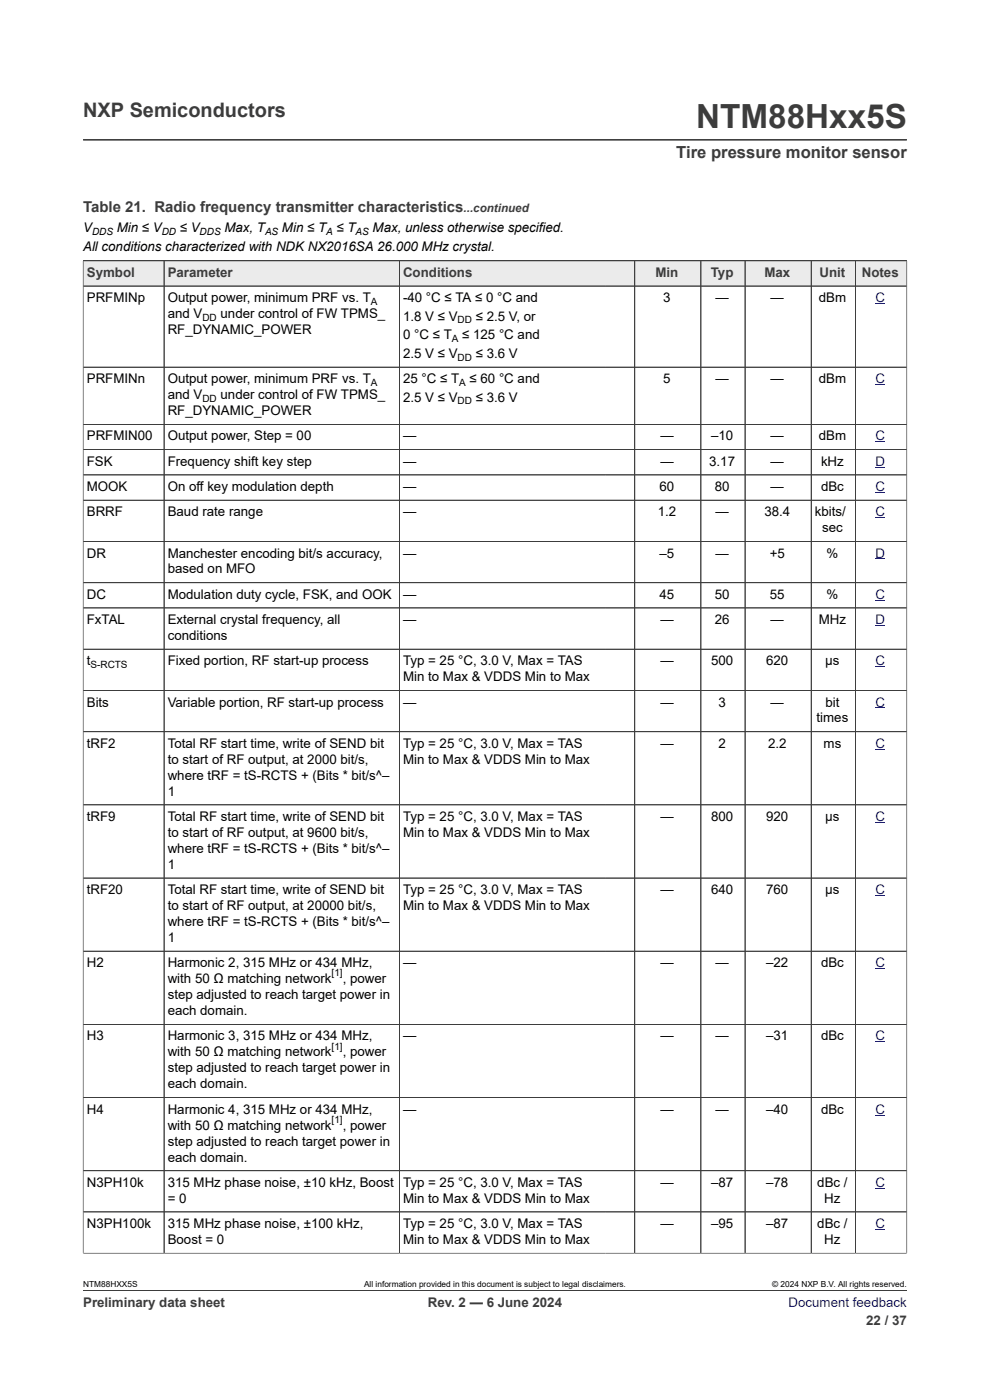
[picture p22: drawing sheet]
<svg xmlns="http://www.w3.org/2000/svg" width="210mm" height="297mm" viewBox="0 0 210 297" stroke-linecap="round" stroke-linejoin="round" font-family="sans-serif">
<defs><g id="words">
<text font-size="7.1" fill="#3c3c3c" x="147.7" y="27.2">NTM88Hxx5S</text>
<text font-size="4.2" fill="#3c3c3c" x="17.6" y="24.8">NXP Semiconductors</text>
<text font-size="3.5" fill="#3c3c3c" x="143.5" y="33.5">Tire pressure monitor sensor</text>
<text font-size="3.2" fill="#3c3c3c" x="17.6" y="45.1">Table 21. Radio frequency transmitter characteristics</text>
<g font-size="2.8">
<text x="17.6" y="49.3">V</text>
<text x="17.6" y="53.2">All conditions characterized with NDK NX2016SA 26.000 MHz crystal.</text>
<text x="24.8" y="49.3">Min ≤ V</text>
<text x="38.1" y="49.3">≤ V</text>
<text x="47.6" y="49.3">Max, T</text>
<text x="59.8" y="49.3">Min ≤ T ≤ T</text>
<text x="79" y="49.3">Max, unless otherwise specified.</text>
<text x="18.4" y="64.1">PRFMINp</text>
<text x="35.6" y="64.1">Output power, minimum PRF vs. T</text>
<text x="85.5" y="64.1">-40 °C ≤ TA ≤ 0 °C and</text>
<text x="140.7" y="64.1">3</text>
<text x="151.8" y="64.1">—</text>
<text x="163.5" y="64.1">—</text>
<text x="173.7" y="64.1">dBm</text>
<text x="35.6" y="67.5">and V</text>
<text x="35.6" y="70.9">RF_DYNAMIC_POWER</text>
<text x="46.8" y="67.5">under control of FW TPMS_</text>
<text x="85.5" y="68">1.8 V ≤ V</text>
<text x="85.5" y="72">0 °C ≤ T</text>
<text x="98" y="72">≤ 125 °C and</text>
<text x="100.9" y="68">≤ 2.5 V, or</text>
<text x="85.5" y="75.9">2.5 V ≤ V</text>
<text x="100.9" y="75.9">≤ 3.6 V</text>
<text x="18.4" y="81.3">PRFMINn</text>
<text x="35.6" y="81.3">Output power, minimum PRF vs. T</text>
<text x="85.5" y="81.3">25 °C ≤ T</text>
<text x="99.6" y="81.3">≤ 60 °C and</text>
<text x="140.7" y="81.3">5</text>
<text x="151.8" y="81.3">—</text>
<text x="163.5" y="81.3">—</text>
<text x="173.7" y="81.3">dBm</text>
<text x="35.6" y="84.7">and V</text>
<text x="35.6" y="88.1">RF_DYNAMIC_POWER</text>
<text x="46.8" y="84.7">under control of FW TPMS_</text>
<text x="85.5" y="85.3">2.5 V ≤ V</text>
<text x="100.9" y="85.3">≤ 3.6 V</text>
<text x="18.4" y="93.4">PRFMIN00</text>
<text x="35.6" y="93.4">Output power, Step = 00</text>
<text x="85.5" y="93.4">—</text>
<text x="140.1" y="93.4">—</text>
<text x="150.8" y="93.4">–10</text>
<text x="163.5" y="93.4">—</text>
<text x="173.7" y="93.4">dBm</text>
<text x="18.4" y="98.8">FSK</text>
<text x="35.6" y="98.8">Frequency shift key step</text>
<text x="85.5" y="98.8">—</text>
<text x="140.1" y="98.8">—</text>
<text x="150.4" y="98.8">3.17</text>
<text x="163.5" y="98.8">—</text>
<text x="174.2" y="98.8">kHz</text>
<text x="18.4" y="104.2">MOOK</text>
<text x="35.6" y="104.2">On off key modulation depth</text>
<text x="85.5" y="104.2">—</text>
<text x="139.9" y="104.2">60</text>
<text x="151.6" y="104.2">80</text>
<text x="163.5" y="104.2">—</text>
<text x="174.2" y="104.2">dBc</text>
<text x="18.4" y="109.5">BRRF</text>
<text x="35.6" y="109.5">Baud rate range</text>
<text x="85.5" y="109.5">—</text>
<text x="139.5" y="109.5">1.2</text>
<text x="151.8" y="109.5">—</text>
<text x="162.1" y="109.5">38.4</text>
<text x="172.8" y="109.5">kbits/</text>
<text x="174.4" y="112.9">sec</text>
<text x="18.4" y="118.3">DR</text>
<text x="35.6" y="118.3">Manchester encoding bit/s accuracy,</text>
<text x="85.5" y="118.3">—</text>
<text x="139.9" y="118.3">–5</text>
<text x="151.8" y="118.3">—</text>
<text x="163.3" y="118.3">+5</text>
<text x="175.3" y="118.3">%</text>
<text x="35.6" y="121.7">based on MFO</text>
<text x="18.4" y="127">DC</text>
<text x="35.6" y="127">Modulation duty cycle, FSK, and OOK</text>
<text x="85.5" y="127">—</text>
<text x="139.9" y="127">45</text>
<text x="151.6" y="127">50</text>
<text x="163.3" y="127">55</text>
<text x="175.3" y="127">%</text>
<text x="18.4" y="132.4">FxTAL</text>
<text x="35.6" y="132.4">External crystal frequency, all</text>
<text x="35.6" y="135.8">conditions</text>
<text x="85.5" y="132.4">—</text>
<text x="140.1" y="132.4">—</text>
<text x="151.6" y="132.4">26</text>
<text x="163.5" y="132.4">—</text>
<text x="173.7" y="132.4">MHz</text>
<text x="18.4" y="141.1">t</text>
<text x="35.6" y="141.1">Fixed portion, RF start-up process</text>
<text x="85.5" y="141.1">Typ = 25 °C, 3.0 V, Max = TAS</text>
<text x="140.1" y="141.1">—</text>
<text x="150.8" y="141.1">500</text>
<text x="162.5" y="141.1">620</text>
<text x="175.1" y="141.1">µs</text>
<text x="18.4" y="149.9">Bits</text>
<text x="35.6" y="149.9">Variable portion, RF start-up process</text>
<text x="85.5" y="144.5">Min to Max &amp; VDDS Min to Max</text>
<text x="85.5" y="149.9">—</text>
<text x="140.1" y="149.9">—</text>
<text x="152.4" y="149.9">3</text>
<text x="163.5" y="149.9">—</text>
<text x="175.1" y="149.9">bit</text>
<text x="173.2" y="153.3">times</text>
<text x="18.4" y="158.6">tRF2</text>
<text x="35.6" y="158.6">Total RF start time, write of SEND bit</text>
<text x="85.5" y="158.6">Typ = 25 °C, 3.0 V, Max = TAS</text>
<text x="140.1" y="158.6">—</text>
<text x="152.4" y="158.6">2</text>
<text x="162.9" y="158.6">2.2</text>
<text x="174.7" y="158.6">ms</text>
<text x="35.6" y="162">to start of RF output, at 2000 bit/s,</text>
<text x="35.6" y="165.4">where tRF = tS-RCTS + (Bits * bit/s^–</text>
<text x="85.5" y="162">Min to Max &amp; VDDS Min to Max</text>
<text x="35.6" y="168.8">1</text>
<text x="18.4" y="174.2">tRF9</text>
<text x="35.6" y="174.2">Total RF start time, write of SEND bit</text>
<text x="35.6" y="177.5">to start of RF output, at 9600 bit/s,</text>
<text x="85.5" y="174.2">Typ = 25 °C, 3.0 V, Max = TAS</text>
<text x="85.5" y="177.5">Min to Max &amp; VDDS Min to Max</text>
<text x="140.1" y="174.2">—</text>
<text x="150.8" y="174.2">800</text>
<text x="162.5" y="174.2">920</text>
<text x="175.1" y="174.2">µs</text>
<text x="35.6" y="180.9">where tRF = tS-RCTS + (Bits * bit/s^–</text>
<text x="35.6" y="184.3">1</text>
<text x="18.4" y="189.7">tRF20</text>
<text x="35.6" y="189.7">Total RF start time, write of SEND bit</text>
<text x="85.5" y="189.7">Typ = 25 °C, 3.0 V, Max = TAS</text>
<text x="140.1" y="189.7">—</text>
<text x="150.8" y="189.7">640</text>
<text x="162.5" y="189.7">760</text>
<text x="175.1" y="189.7">µs</text>
<text x="35.6" y="193.1">to start of RF output, at 20000 bit/s,</text>
<text x="35.6" y="196.5">where tRF = tS-RCTS + (Bits * bit/s^–</text>
<text x="85.5" y="193.1">Min to Max &amp; VDDS Min to Max</text>
<text x="35.6" y="199.8">1</text>
<text x="18.4" y="205.2">H2</text>
<text x="35.6" y="205.2">Harmonic 2, 315 MHz or 434 MHz,</text>
<text x="35.6" y="208.6">with 50 Ω matching network</text>
<text x="72.7" y="208.6">, power</text>
<text x="85.5" y="205.2">—</text>
<text x="140.1" y="205.2">—</text>
<text x="151.8" y="205.2">—</text>
<text x="162.5" y="205.2">–22</text>
<text x="174.2" y="205.2">dBc</text>
<text x="35.6" y="212">step adjusted to reach target power in</text>
<text x="35.6" y="215.4">each domain.</text>
<text x="18.4" y="220.7">H3</text>
<text x="35.6" y="220.7">Harmonic 3, 315 MHz or 434 MHz,</text>
<text x="85.5" y="220.7">—</text>
<text x="140.1" y="220.7">—</text>
<text x="151.8" y="220.7">—</text>
<text x="162.5" y="220.7">–31</text>
<text x="174.2" y="220.7">dBc</text>
<text x="35.6" y="224.1">with 50 Ω matching network</text>
<text x="35.6" y="227.5">step adjusted to reach target power in</text>
<text x="72.7" y="224.1">, power</text>
<text x="35.6" y="230.9">each domain.</text>
<text x="18.4" y="236.2">H4</text>
<text x="35.6" y="236.2">Harmonic 4, 315 MHz or 434 MHz,</text>
<text x="35.6" y="239.6">with 50 Ω matching network</text>
<text x="72.7" y="239.6">, power</text>
<text x="85.5" y="236.2">—</text>
<text x="140.1" y="236.2">—</text>
<text x="151.8" y="236.2">—</text>
<text x="162.5" y="236.2">–40</text>
<text x="174.2" y="236.2">dBc</text>
<text x="35.6" y="243">step adjusted to reach target power in</text>
<text x="18.4" y="251.8">N3PH10k</text>
<text x="35.6" y="246.4">each domain.</text>
<text x="35.6" y="251.8">315 MHz phase noise, ±10 kHz, Boost</text>
<text x="85.5" y="251.8">Typ = 25 °C, 3.0 V, Max = TAS</text>
<text x="140.1" y="251.8">—</text>
<text x="150.8" y="251.8">–87</text>
<text x="162.5" y="251.8">–78</text>
<text x="173.4" y="251.8">dBc /</text>
<text x="35.6" y="255.2">= 0</text>
<text x="85.5" y="255.2">Min to Max &amp; VDDS Min to Max</text>
<text x="174.9" y="255.2">Hz</text>
<text x="18.4" y="260.5">N3PH100k</text>
<text x="35.6" y="260.5">315 MHz phase noise, ±100 kHz,</text>
<text x="35.6" y="263.9">Boost = 0</text>
<text x="85.5" y="260.5">Typ = 25 °C, 3.0 V, Max = TAS</text>
<text x="85.5" y="263.9">Min to Max &amp; VDDS Min to Max</text>
<text x="140.1" y="260.5">—</text>
<text x="150.8" y="260.5">–95</text>
<text x="162.5" y="260.5">–87</text>
<text x="173.4" y="260.5">dBc /</text>
<text x="174.9" y="263.9">Hz</text>
</g>
<g font-size="2.8" fill="#3c3c3c">
<text x="18.4" y="58.7">Symbol</text>
<text x="35.6" y="58.7">Parameter</text>
<text x="85.5" y="58.7">Conditions</text>
<text x="139.1" y="58.7">Min</text>
<text x="150.8" y="58.7">Typ</text>
<text x="162.1" y="58.7">Max</text>
<text x="173.8" y="58.7">Unit</text>
<text x="182.8" y="58.7">Notes</text>
<text x="17.6" y="277.3">Preliminary data sheet</text>
<text x="90.8" y="277.3">Rev. 2 — 6 June 2024</text>
<text x="183.7" y="281">22 / 37</text>
</g>
<g font-size="2.8" fill="#00f">
<text x="185.7" y="64.1">C</text>
<text x="185.7" y="81.3">C</text>
<text x="185.7" y="93.4">C</text>
<text x="185.7" y="98.8">D</text>
<text x="185.7" y="104.2">C</text>
<text x="185.7" y="109.5">C</text>
<text x="185.7" y="118.3">D</text>
<text x="185.7" y="127">C</text>
<text x="185.7" y="132.4">D</text>
<text x="185.7" y="141.1">C</text>
<text x="185.7" y="149.9">C</text>
<text x="185.7" y="158.6">C</text>
<text x="185.7" y="174.2">C</text>
<text x="185.7" y="189.7">C</text>
<text x="185.7" y="205.2">C</text>
<text x="185.7" y="220.7">C</text>
<text x="185.7" y="236.2">C</text>
<text x="185.7" y="251.8">C</text>
<text x="185.7" y="260.5">C</text>
<text x="167.3" y="277.3">Document feedback</text>
</g>
<text font-size="2.5" fill="#3c3c3c" x="98.3" y="45.1">...continued</text>
<g font-size="2.1">
<text x="19.5" y="49.8">DDS</text>
<text x="34.3" y="49.8">DD</text>
<text x="42.3" y="49.8">DDS</text>
<text x="56.2" y="49.8">AS</text>
<text x="69.2" y="49.8">A</text>
<text x="75.4" y="49.8">AS</text>
<text x="78.7" y="64.6">A</text>
<text x="42.9" y="68">DD</text>
<text x="97.1" y="68.6">DD</text>
<text x="95.8" y="72.5">A</text>
<text x="97.1" y="76.5">DD</text>
<text x="78.7" y="81.9">A</text>
<text x="97.4" y="81.9">A</text>
<text x="42.9" y="85.2">DD</text>
<text x="97.1" y="85.8">DD</text>
<text x="19.2" y="141.7">S-RCTS</text>
<text x="70.3" y="207.1">[1]</text>
<text x="70.3" y="222.6">[1]</text>
<text x="70.3" y="238.2">[1]</text>
</g>
<g font-size="1.8">
<text x="17.6" y="273.1">NTM88HXX5S</text>
<text x="77.2" y="273.1">All information provided in this document is subject to legal disclaimers.</text>
<text x="163.8" y="273.1">© 2024 NXP B.V. All rights reserved.</text>
</g>
</g></defs>
<path d="M17.6 29.7h174.8M17.6 55.3h174.8" fill="none" stroke="#3c3c3c" stroke-width=".21"/>
<path d="M17.7 55.4h17v5.2h-17z" fill="#ebebeb"/>
<path d="M17.6 55.3h17.2v5.4h-17.2z" fill="none" stroke="#3c3c3c" stroke-width=".21"/>
<path d="M34.9 55.4h49.7v5.2h-49.7z" fill="#ebebeb"/>
<path d="M34.8 55.3h49.9v5.4h-49.9z" fill="none" stroke="#3c3c3c" stroke-width=".21"/>
<path d="M84.8 55.4h43.6v5.2h-43.6z" fill="#ebebeb"/>
<path d="M128.4 55.3h-43.7v5.4h43.7" fill="none" stroke="#3c3c3c" stroke-width=".21"/>
<path d="M128.4 55.4h6.2v5.2h-6.2z" fill="#ebebeb"/>
<path d="M128.4 55.3h6.2v5.4h-6.2" fill="none" stroke="#3c3c3c" stroke-width=".21"/>
<path d="M134.7 55.4h13.9v5.2h-13.9z" fill="#ebebeb"/>
<path d="M134.6 55.3h14.1v5.4h-14.1z" fill="none" stroke="#3c3c3c" stroke-width=".21"/>
<path d="M148.7 55.4h9.3v5.2h-9.3z" fill="#ebebeb"/>
<path d="M148.7 55.3h9.3v5.4h-9.3z" fill="none" stroke="#3c3c3c" stroke-width=".21"/>
<path d="M158.1 55.4h13.9v5.2h-13.9z" fill="#ebebeb"/>
<path d="M158 55.3h14.1v5.4h-14.1z" fill="none" stroke="#3c3c3c" stroke-width=".21"/>
<path d="M172.1 55.4h9.3v5.2h-9.3z" fill="#ebebeb"/>
<path d="M172.1 55.3h9.3v5.4h-9.3z" fill="none" stroke="#3c3c3c" stroke-width=".21"/>
<path d="M181.5 55.4h10.8v5.2h-10.8z" fill="#ebebeb"/>
<g fill="none" stroke="#3c3c3c" stroke-width=".21">
<path d="M17.6 55.3h174.8v210.6M17.6 55.4v210.5M34.8 55.4v210.5M84.7 55.4v210.5M134.6 55.4v210.5M148.7 55.4v210.5M158 55.4v210.5M172.1 55.4v210.5M181.4 55.3v210.6M17.6 60.7h174.8M17.6 77.9h174.8M17.6 90h174.8"/>
<path d="M17.6 95.4h174.8M17.6 100.8h174.8M17.6 106.1h174.8M17.6 114.9h174.8M17.6 123.6h174.8M17.6 129h174.8M17.6 137.7h174.8M17.6 146.5h174.8M17.6 155.2h174.8M17.6 170.7h174.8M17.6 186.3h174.8M17.6 201.8h174.8"/>
<path d="M17.6 217.3h174.8M17.6 232.8h174.8M17.6 248.4h174.8M17.6 257.1h174.8M17.6 265.9h174.8M17.6 273.8h174.8"/>
</g>
<g fill="none" stroke="#00f" stroke-width=".21">
<path d="M185.7 64.4h2M185.7 81.6h2M185.7 93.7h2M185.7 99.1h2M185.7 104.5h2M185.7 109.8h2M185.7 118.6h2M185.7 127.3h2M185.7 132.7h2M185.7 141.4h2M185.7 150.2h2M185.7 158.9h2"/>
<path d="M185.7 174.5h2M185.7 190h2M185.7 205.5h2M185.7 221h2M185.7 236.5h2M185.7 252.1h2M185.7 260.8h2"/>
</g>
<use href="#words"/>
</svg>
